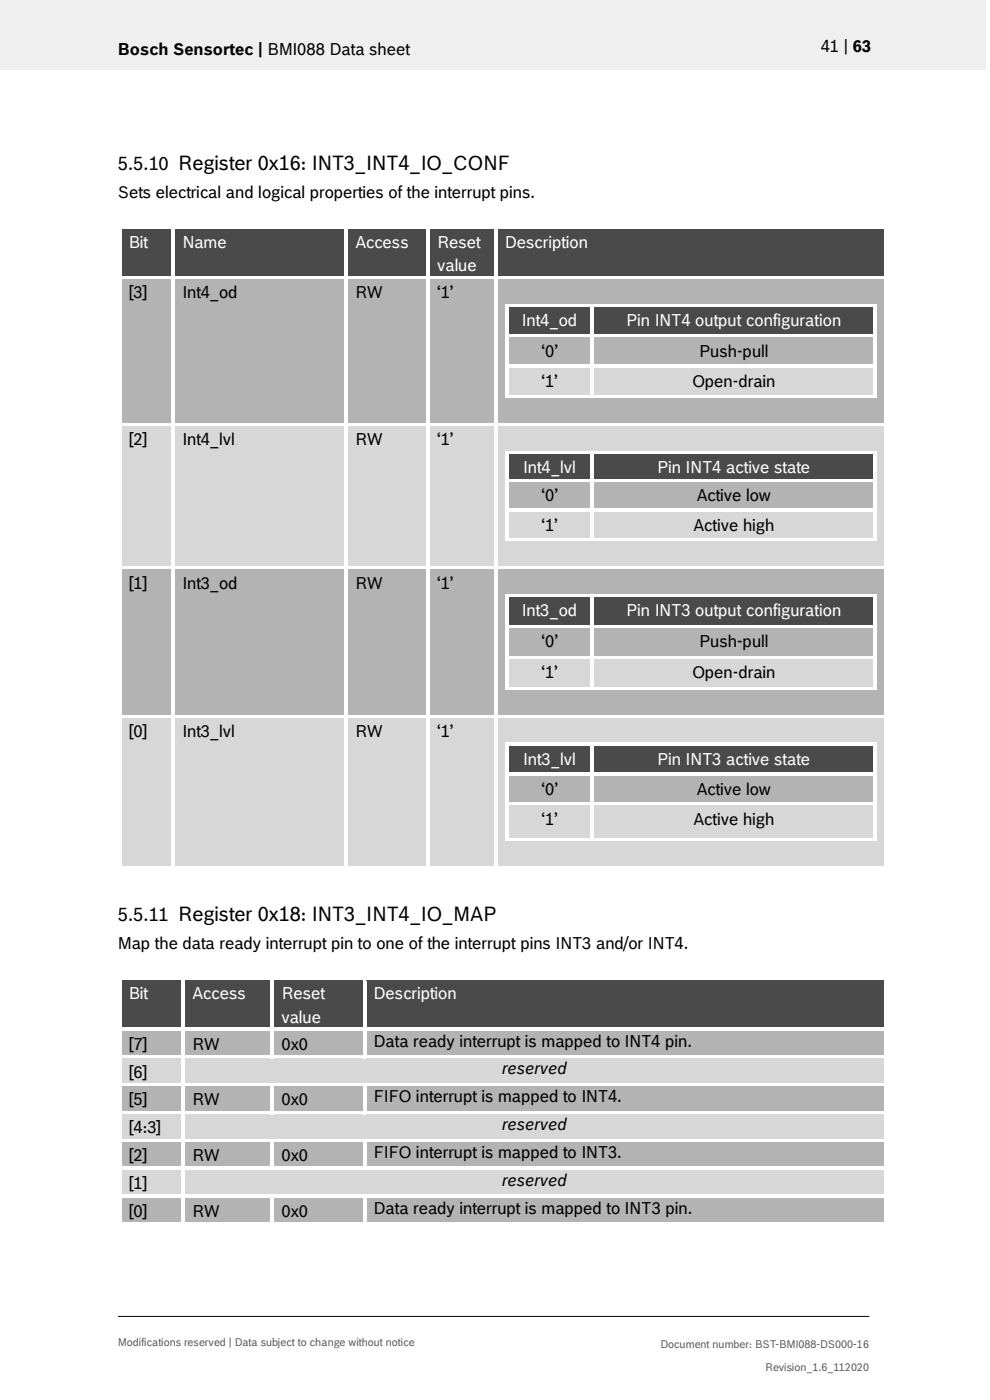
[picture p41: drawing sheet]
<svg xmlns="http://www.w3.org/2000/svg" width="210mm" height="297mm" viewBox="0 0 210 297" stroke-linecap="round" stroke-linejoin="round" font-family="sans-serif">
<defs><g id="words">
<g font-size="3.9">
<text x="25" y="36">5.5.10 Register 0x16: INT3_INT4_IO_CONF</text>
<text x="25" y="195.4">5.5.11 Register 0x18: INT3_INT4_IO_MAP</text>
</g>
<g font-size="3.5">
<text x="25" y="11.6">Bosch Sensortec | BMI088 Data sheet</text>
<text x="174.1" y="11">41 | 63</text>
<text x="25" y="42">Sets electrical and logical properties of the interrupt pins.</text>
<text x="27.3" y="63.3">[3]</text>
<text x="38.7" y="63.3">Int4_od</text>
<text x="75.3" y="63.3">RW</text>
<text x="92.7" y="63.3">‘</text>
<text x="93.5" y="63.3">1’</text>
<text x="114.9" y="75.7">‘0’</text>
<text x="148.3" y="75.7">Push-pull</text>
<text x="114.9" y="82.1">‘1’</text>
<text x="146.8" y="82.1">Open-drain</text>
<text x="27.3" y="94.5">[2]</text>
<text x="38.7" y="94.5">Int4_lvl</text>
<text x="75.3" y="94.5">RW</text>
<text x="92.7" y="94.5">‘1’</text>
<text x="114.9" y="106.4">‘0’</text>
<text x="147.7" y="106.4">Active low</text>
<text x="114.9" y="112.6">‘1’</text>
<text x="147" y="112.6">Active high</text>
<text x="27.3" y="124.9">[1]</text>
<text x="38.7" y="124.9">Int3_od</text>
<text x="75.3" y="124.9">RW</text>
<text x="92.7" y="124.9">‘1’</text>
<text x="114.9" y="137.3">‘0’</text>
<text x="148.3" y="137.3">Push-pull</text>
<text x="114.9" y="143.9">‘1’</text>
<text x="146.8" y="143.9">Open-drain</text>
<text x="27.3" y="156.4">[0]</text>
<text x="38.7" y="156.4">Int3_lvl</text>
<text x="75.3" y="156.4">RW</text>
<text x="92.7" y="156.4">‘1’</text>
<text x="114.9" y="168.7">‘0’</text>
<text x="147.7" y="168.7">Active low</text>
<text x="114.9" y="174.9">‘1’</text>
<text x="147" y="174.9">Active high</text>
<text x="25" y="201.4">Map the data ready interrupt pin to one of the interrupt pins INT3 and/or INT4.</text>
<text x="27.3" y="222.7">[7]</text>
<text x="40.8" y="222.7">RW</text>
<text x="59.7" y="222.7">0x0</text>
<text x="79.3" y="222.1">Data ready interrupt is mapped to INT4 pin.</text>
<text x="106.5" y="227.9">reserved</text>
<text x="27.3" y="228.6">[6]</text>
<text x="79.3" y="233.9">FIFO interrupt is mapped to INT4.</text>
<text x="27.3" y="234.5">[5]</text>
<text x="40.8" y="234.5">RW</text>
<text x="59.7" y="234.5">0x0</text>
<text x="106.5" y="239.8">reserved</text>
<text x="27.3" y="240.4">[4:3]</text>
<text x="79.3" y="245.7">FIFO interrupt is mapped to INT3.</text>
<text x="27.3" y="246.4">[2]</text>
<text x="40.8" y="246.4">RW</text>
<text x="59.7" y="246.4">0x0</text>
<text x="106.5" y="251.6">reserved</text>
<text x="27.3" y="252.3">[1]</text>
<text x="79.3" y="257.5">Data ready interrupt is mapped to INT3 pin.</text>
<text x="27.3" y="258.2">[0]</text>
<text x="40.8" y="258.2">RW</text>
<text x="59.7" y="258.2">0x0</text>
</g>
<g font-size="3.5" fill="#fff">
<text x="27.3" y="52.6">Bit</text>
<text x="38.7" y="52.6">Name</text>
<text x="75.3" y="52.6">Access</text>
<text x="92.7" y="52.6">Reset</text>
<text x="107.1" y="52.6">Description</text>
<text x="92.7" y="57.6">value</text>
<text x="110.7" y="69.2">Int4_od</text>
<text x="132.8" y="69.2">Pin INT4 output configuration</text>
<text x="111" y="100.4">Int4_lvl</text>
<text x="139.4" y="100.4">Pin INT4 active state</text>
<text x="110.7" y="130.7">Int3_od</text>
<text x="132.8" y="130.7">Pin INT3 output configuration</text>
<text x="111" y="162.3">Int3_lvl</text>
<text x="139.4" y="162.3">Pin INT3 active state</text>
<text x="27.3" y="212">Bit</text>
<text x="40.8" y="212">Access</text>
<text x="59.7" y="212">Reset</text>
<text x="79.3" y="212">Description</text>
<text x="59.7" y="217">value</text>
</g>
<g font-size="2.3" fill="#535f6b">
<text x="25" y="285.6">Modifications reserved | Data subject to change without notice</text>
<text x="140.1" y="286">Document number: BST-BMI088-DS000-16</text>
<text x="162.3" y="290.9">Revision_1.6_112020</text>
</g>
</g></defs>
<path d="M-.1 0h209.2v14.8h-209.2z" fill-rule="evenodd" fill="#efeff0"/>
<path d="M25 279.3h159.4" fill="none" stroke="#000" stroke-width=".21"/>
<g fill="#424c58">
<path d="M25.8 48.7h10.6v9.9h-10.6z" fill-rule="evenodd"/>
<path d="M27.3 48.7h7.6v4.9h-7.6z" fill-rule="evenodd"/>
<path d="M37.2 48.7h35.8v9.9h-35.8z" fill-rule="evenodd"/>
<path d="M38.7 48.7h32.8v4.9h-32.8z" fill-rule="evenodd"/>
<path d="M73.8 48.7h16.6v9.9h-16.6z" fill-rule="evenodd"/>
<path d="M75.3 48.7h13.6v4.9h-13.6z" fill-rule="evenodd"/>
<path d="M91.2 48.7h13.6v9.9h-13.6z" fill-rule="evenodd"/>
<path d="M92.7 48.7h10.6v4.9h-10.6z" fill-rule="evenodd"/>
<path d="M92.7 53.6h10.6v5h-10.6z" fill-rule="evenodd"/>
<path d="M105.6 48.7h81.9v9.9h-81.9z" fill-rule="evenodd"/>
<path d="M107.1 48.7h78.9v4.9h-78.9z" fill-rule="evenodd"/>
</g>
<g fill="#fff">
<path d="M25.1 47.9h.7v.8h-.7z" fill-rule="evenodd"/>
<path d="M25.1 47.9h.7v.7h-.7z" fill-rule="evenodd"/>
<path d="M25.8 47.9h10.6v.7h-10.6z" fill-rule="evenodd"/>
</g>
<path d="M25.8 48.7h10.6" fill="none" stroke="#424c58" stroke-width=".21"/>
<g fill="#fff">
<path d="M36.4 48.6l.8 .1z" fill-rule="evenodd"/>
<path d="M36.4 47.9h.8v.7h-.8z" fill-rule="evenodd"/>
<path d="M37.2 47.9h35.8v.7h-35.8z" fill-rule="evenodd"/>
</g>
<path d="M37.2 48.7h35.8" fill="none" stroke="#424c58" stroke-width=".21"/>
<g fill="#fff">
<path d="M73 48.6l.8 .1z" fill-rule="evenodd"/>
<path d="M73 47.9h.8v.7h-.8z" fill-rule="evenodd"/>
<path d="M73.8 47.9h16.6v.7h-16.6z" fill-rule="evenodd"/>
</g>
<path d="M73.8 48.7h16.6" fill="none" stroke="#424c58" stroke-width=".21"/>
<g fill="#fff">
<path d="M90.4 48.6l.8 .1z" fill-rule="evenodd"/>
<path d="M90.4 47.9h.8v.7h-.8z" fill-rule="evenodd"/>
<path d="M91.2 47.9h13.6v.7h-13.6z" fill-rule="evenodd"/>
</g>
<path d="M91.2 48.7h13.6" fill="none" stroke="#424c58" stroke-width=".21"/>
<g fill="#fff">
<path d="M104.8 48.6l.8 .1z" fill-rule="evenodd"/>
<path d="M104.8 47.9h.8v.7h-.8z" fill-rule="evenodd"/>
<path d="M105.6 47.9h81.9v.7h-81.9z" fill-rule="evenodd"/>
</g>
<path d="M105.6 48.7h81.9" fill="none" stroke="#424c58" stroke-width=".21"/>
<g fill="#fff">
<path d="M187.5 47.9h.8v.8h-.8z" fill-rule="evenodd"/>
<path d="M187.5 47.9h.8v.7h-.8z" fill-rule="evenodd"/>
<path d="M25.1 48.7h.7v9.9h-.7z" fill-rule="evenodd"/>
<path d="M36.4 48.7h.8v9.9h-.8z" fill-rule="evenodd"/>
<path d="M73 48.7h.8v9.9h-.8z" fill-rule="evenodd"/>
<path d="M90.4 48.7h.8v9.9h-.8z" fill-rule="evenodd"/>
<path d="M104.8 48.7h.8v9.9h-.8z" fill-rule="evenodd"/>
<path d="M187.5 48.7h.8v9.9h-.8z" fill-rule="evenodd"/>
</g>
<g fill="#b2b3b5">
<path d="M25.8 59.4h10.6v30.4h-10.6z" fill-rule="evenodd"/>
<path d="M27.3 59.4h7.6v4.9h-7.6z" fill-rule="evenodd"/>
<path d="M37.2 59.4h35.8v30.4h-35.8z" fill-rule="evenodd"/>
<path d="M38.7 59.4h32.8v4.9h-32.8z" fill-rule="evenodd"/>
<path d="M73.8 59.4h16.6v30.4h-16.6z" fill-rule="evenodd"/>
<path d="M75.3 59.4h13.6v4.9h-13.6z" fill-rule="evenodd"/>
<path d="M91.2 59.4h13.6v30.4h-13.6z" fill-rule="evenodd"/>
<path d="M92.7 59.4h10.6v4.9h-10.6z" fill-rule="evenodd"/>
<path d="M105.6 59.4h81.9v30.4h-81.9z" fill-rule="evenodd"/>
<path d="M107.1 59.4h78.9v5h-78.9z" fill-rule="evenodd"/>
</g>
<path d="M107.1 64.4v6.5" fill="none" stroke="#b2b3b5" stroke-width=".21"/>
<g fill="#424c58">
<path d="M107.9 65.2h17.4v5.7h-17.4z" fill-rule="evenodd"/>
<path d="M109.4 65.2h14.4v5h-14.4z" fill-rule="evenodd"/>
<path d="M126.1 65.2h59.2v5.7h-59.2z" fill-rule="evenodd"/>
<path d="M127.6 65.2h56.2v5h-56.2z" fill-rule="evenodd"/>
</g>
<g fill="#fff">
<path d="M107.2 64.4h.7v.8h-.7z" fill-rule="evenodd"/>
<path d="M107.2 64.4h.7v.8h-.7z" fill-rule="evenodd"/>
<path d="M107.9 64.4h17.4v.8h-17.4z" fill-rule="evenodd"/>
</g>
<path d="M107.9 65.2h17.4" fill="none" stroke="#424c58" stroke-width=".21"/>
<g fill="#fff">
<path d="M125.3 65.2h.8z" fill-rule="evenodd"/>
<path d="M125.3 64.4h.8v.8h-.8z" fill-rule="evenodd"/>
<path d="M126.1 64.4h59.2v.8h-59.2z" fill-rule="evenodd"/>
</g>
<path d="M126.1 65.2h59.2" fill="none" stroke="#424c58" stroke-width=".21"/>
<g fill="#fff">
<path d="M185.3 64.4h.8v.8h-.8z" fill-rule="evenodd"/>
<path d="M185.3 64.4h.8v.8h-.8z" fill-rule="evenodd"/>
<path d="M107.2 65.2h.7v5.7h-.7z" fill-rule="evenodd"/>
<path d="M125.3 65.2h.8v5.7h-.8z" fill-rule="evenodd"/>
<path d="M185.3 65.2h.8v5.7h-.8z" fill-rule="evenodd"/>
</g>
<path d="M107.1 70.9v6.5" fill="none" stroke="#b2b3b5" stroke-width=".21"/>
<g fill="#b2b3b5">
<path d="M107.9 71.7h17.4v5.7h-17.4z" fill-rule="evenodd"/>
<path d="M109.4 71.7h14.4v4.9h-14.4z" fill-rule="evenodd"/>
<path d="M126.1 71.7h59.2v5.7h-59.2z" fill-rule="evenodd"/>
<path d="M127.6 71.7h56.2v4.9h-56.2z" fill-rule="evenodd"/>
</g>
<g fill="#fff">
<path d="M107.2 70.9h.7v.8h-.7z" fill-rule="evenodd"/>
<path d="M107.9 70.9h17.4v.8h-17.4z" fill-rule="evenodd"/>
</g>
<path d="M107.9 71.7h17.4" fill="none" stroke="#b2b3b5" stroke-width=".21"/>
<g fill="#fff">
<path d="M125.3 70.9h.8v.8h-.8z" fill-rule="evenodd"/>
<path d="M126.1 70.9h59.2v.8h-59.2z" fill-rule="evenodd"/>
</g>
<path d="M126.1 71.7h59.2" fill="none" stroke="#b2b3b5" stroke-width=".21"/>
<g fill="#fff">
<path d="M185.3 70.9h.8v.8h-.8z" fill-rule="evenodd"/>
<path d="M107.2 71.7h.7v5.7h-.7z" fill-rule="evenodd"/>
<path d="M125.3 71.7h.8v5.7h-.8z" fill-rule="evenodd"/>
<path d="M185.3 71.7h.8v5.7h-.8z" fill-rule="evenodd"/>
</g>
<path d="M107.1 77.4v7.2" fill="none" stroke="#b2b3b5" stroke-width=".21"/>
<g fill="#d7d7da">
<path d="M107.9 78.2h17.4v5.6h-17.4z" fill-rule="evenodd"/>
<path d="M109.4 78.2h14.4v4.9h-14.4z" fill-rule="evenodd"/>
<path d="M126.1 78.2h59.2v5.6h-59.2z" fill-rule="evenodd"/>
<path d="M127.6 78.2h56.2v4.9h-56.2z" fill-rule="evenodd"/>
</g>
<g fill="#fff">
<path d="M107.2 77.4h.7v.8h-.7z" fill-rule="evenodd"/>
<path d="M107.9 77.4h17.4v.7h-17.4z" fill-rule="evenodd"/>
</g>
<path d="M107.9 78.1h17.4" fill="none" stroke="#d7d7da" stroke-width=".21"/>
<g fill="#fff">
<path d="M125.3 77.4h.8v.8h-.8z" fill-rule="evenodd"/>
<path d="M126.1 77.4h59.2v.7h-59.2z" fill-rule="evenodd"/>
</g>
<path d="M126.1 78.1h59.2" fill="none" stroke="#d7d7da" stroke-width=".21"/>
<g fill="#fff">
<path d="M185.3 77.4h.8v.8h-.8z" fill-rule="evenodd"/>
<path d="M107.2 78.2h.7v5.7h-.7z" fill-rule="evenodd"/>
<path d="M107.2 83.9h.7v.7h-.7z" fill-rule="evenodd"/>
<path d="M107.2 83.9h.7v.7h-.7z" fill-rule="evenodd"/>
<path d="M107.9 83.9h17.4v.7h-17.4z" fill-rule="evenodd"/>
<path d="M125.3 78.2h.8v5.7h-.8z" fill-rule="evenodd"/>
<path d="M125.3 83.9h.8v.7h-.8z" fill-rule="evenodd"/>
<path d="M126.1 83.9h59.2v.7h-59.2z" fill-rule="evenodd"/>
<path d="M185.3 78.2h.8v5.7h-.8z" fill-rule="evenodd"/>
<path d="M185.3 83.9h.8v.7h-.8z" fill-rule="evenodd"/>
<path d="M185.3 83.9h.8v.7h-.8z" fill-rule="evenodd"/>
</g>
<path d="M107.1 84.6h78.9v5.2h-78.9z" fill-rule="evenodd" fill="#b2b3b5"/>
<g fill="#fff">
<path d="M25.1 58.6h.7v.8h-.7z" fill-rule="evenodd"/>
<path d="M25.8 58.6h10.6v.7h-10.6z" fill-rule="evenodd"/>
</g>
<path d="M25.8 59.3h10.6" fill="none" stroke="#b2b3b5" stroke-width=".21"/>
<g fill="#fff">
<path d="M36.4 58.6h.8v.8h-.8z" fill-rule="evenodd"/>
<path d="M37.2 58.6h35.8v.7h-35.8z" fill-rule="evenodd"/>
</g>
<path d="M37.2 59.3h35.8" fill="none" stroke="#b2b3b5" stroke-width=".21"/>
<g fill="#fff">
<path d="M73 58.6h.8v.8h-.8z" fill-rule="evenodd"/>
<path d="M73.8 58.6h16.6v.7h-16.6z" fill-rule="evenodd"/>
</g>
<path d="M73.8 59.3h16.6" fill="none" stroke="#b2b3b5" stroke-width=".21"/>
<g fill="#fff">
<path d="M90.4 58.6h.8v.8h-.8z" fill-rule="evenodd"/>
<path d="M91.2 58.6h13.6v.7h-13.6z" fill-rule="evenodd"/>
</g>
<path d="M91.2 59.3h13.6" fill="none" stroke="#b2b3b5" stroke-width=".21"/>
<g fill="#fff">
<path d="M104.8 58.6h.8v.8h-.8z" fill-rule="evenodd"/>
<path d="M105.6 58.6h81.9v.7h-81.9z" fill-rule="evenodd"/>
</g>
<path d="M105.6 59.3h81.9" fill="none" stroke="#b2b3b5" stroke-width=".21"/>
<g fill="#fff">
<path d="M187.5 58.6h.8v.8h-.8z" fill-rule="evenodd"/>
<path d="M25.1 59.4h.7v30.4h-.7z" fill-rule="evenodd"/>
<path d="M36.4 59.4h.8v30.4h-.8z" fill-rule="evenodd"/>
<path d="M73 59.4h.8v30.4h-.8z" fill-rule="evenodd"/>
<path d="M90.4 59.4h.8v30.4h-.8z" fill-rule="evenodd"/>
<path d="M104.8 59.4h.8v30.4h-.8z" fill-rule="evenodd"/>
<path d="M187.5 59.4h.8v30.4h-.8z" fill-rule="evenodd"/>
</g>
<g fill="#d7d7da">
<path d="M25.8 90.6h10.6v29.5h-10.6z" fill-rule="evenodd"/>
<path d="M27.3 90.6h7.6v4.9h-7.6z" fill-rule="evenodd"/>
<path d="M37.2 90.6h35.8v29.5h-35.8z" fill-rule="evenodd"/>
<path d="M38.7 90.6h32.8v4.9h-32.8z" fill-rule="evenodd"/>
<path d="M73.8 90.6h16.6v29.5h-16.6z" fill-rule="evenodd"/>
<path d="M75.3 90.6h13.6v4.9h-13.6z" fill-rule="evenodd"/>
<path d="M91.2 90.6h13.6v29.5h-13.6z" fill-rule="evenodd"/>
<path d="M92.7 90.6h10.6v4.9h-10.6z" fill-rule="evenodd"/>
<path d="M105.6 90.6h81.9v29.5h-81.9z" fill-rule="evenodd"/>
<path d="M107.1 90.6h78.9v5.1h-78.9z" fill-rule="evenodd"/>
</g>
<path d="M107.1 95.7v5.9" fill="none" stroke="#d7d7da" stroke-width=".21"/>
<g fill="#424c58">
<path d="M107.9 96.4h17.4v5.2h-17.4z" fill-rule="evenodd"/>
<path d="M109.4 96.4h14.4v5h-14.4z" fill-rule="evenodd"/>
<path d="M126.1 96.4h59.2v5.2h-59.2z" fill-rule="evenodd"/>
<path d="M127.6 96.4h56.2v5h-56.2z" fill-rule="evenodd"/>
</g>
<g fill="#fff">
<path d="M107.2 95.7h.7v.8h-.7z" fill-rule="evenodd"/>
<path d="M107.2 95.7h.7v.7h-.7z" fill-rule="evenodd"/>
<path d="M107.9 95.7h17.4v.7h-17.4z" fill-rule="evenodd"/>
</g>
<path d="M107.9 96.5h17.4" fill="none" stroke="#424c58" stroke-width=".21"/>
<g fill="#fff">
<path d="M125.3 96.4l.8 .1z" fill-rule="evenodd"/>
<path d="M125.3 95.7h.8v.7h-.8z" fill-rule="evenodd"/>
<path d="M126.1 95.7h59.2v.7h-59.2z" fill-rule="evenodd"/>
</g>
<path d="M126.1 96.5h59.2" fill="none" stroke="#424c58" stroke-width=".21"/>
<g fill="#fff">
<path d="M185.3 95.7h.8v.8h-.8z" fill-rule="evenodd"/>
<path d="M185.3 95.7h.8v.7h-.8z" fill-rule="evenodd"/>
<path d="M107.2 96.5h.7v5.1h-.7z" fill-rule="evenodd"/>
<path d="M125.3 96.5h.8v5.1h-.8z" fill-rule="evenodd"/>
<path d="M185.3 96.5h.8v5.1h-.8z" fill-rule="evenodd"/>
</g>
<path d="M107.1 101.6v6.3" fill="none" stroke="#d7d7da" stroke-width=".21"/>
<g fill="#b2b3b5">
<path d="M107.9 102.4h17.4v5.5h-17.4z" fill-rule="evenodd"/>
<path d="M109.4 102.4h14.4v4.9h-14.4z" fill-rule="evenodd"/>
<path d="M126.1 102.4h59.2v5.5h-59.2z" fill-rule="evenodd"/>
<path d="M127.6 102.4h56.2v4.9h-56.2z" fill-rule="evenodd"/>
</g>
<g fill="#fff">
<path d="M107.2 101.6h.7v.8h-.7z" fill-rule="evenodd"/>
<path d="M107.9 101.6h17.4v.7h-17.4z" fill-rule="evenodd"/>
</g>
<path d="M107.9 102.4h17.4" fill="none" stroke="#b2b3b5" stroke-width=".21"/>
<g fill="#fff">
<path d="M125.3 101.6h.8v.8h-.8z" fill-rule="evenodd"/>
<path d="M126.1 101.6h59.2v.7h-59.2z" fill-rule="evenodd"/>
</g>
<path d="M126.1 102.4h59.2" fill="none" stroke="#b2b3b5" stroke-width=".21"/>
<g fill="#fff">
<path d="M185.3 101.6h.8v.8h-.8z" fill-rule="evenodd"/>
<path d="M107.2 102.4h.7v5.5h-.7z" fill-rule="evenodd"/>
<path d="M125.3 102.4h.8v5.5h-.8z" fill-rule="evenodd"/>
<path d="M185.3 102.4h.8v5.5h-.8z" fill-rule="evenodd"/>
</g>
<path d="M107.1 107.9v7.1" fill="none" stroke="#d7d7da" stroke-width=".21"/>
<g fill="#d7d7da">
<path d="M107.9 108.7h17.4v5.5h-17.4z" fill-rule="evenodd"/>
<path d="M109.4 108.7h14.4v4.9h-14.4z" fill-rule="evenodd"/>
<path d="M126.1 108.7h59.2v5.5h-59.2z" fill-rule="evenodd"/>
<path d="M127.6 108.7h56.2v4.9h-56.2z" fill-rule="evenodd"/>
</g>
<g fill="#fff">
<path d="M107.2 107.9h.7v.8h-.7z" fill-rule="evenodd"/>
<path d="M107.9 107.9h17.4v.7h-17.4z" fill-rule="evenodd"/>
</g>
<path d="M107.9 108.7h17.4" fill="none" stroke="#d7d7da" stroke-width=".21"/>
<g fill="#fff">
<path d="M125.3 107.9h.8v.8h-.8z" fill-rule="evenodd"/>
<path d="M126.1 107.9h59.2v.7h-59.2z" fill-rule="evenodd"/>
</g>
<path d="M126.1 108.7h59.2" fill="none" stroke="#d7d7da" stroke-width=".21"/>
<g fill="#fff">
<path d="M185.3 107.9h.8v.8h-.8z" fill-rule="evenodd"/>
<path d="M107.2 108.7h.7v5.5h-.7z" fill-rule="evenodd"/>
<path d="M107.2 114.2h.7v.8h-.7z" fill-rule="evenodd"/>
<path d="M107.2 114.2h.7v.8h-.7z" fill-rule="evenodd"/>
<path d="M107.9 114.2h17.4v.8h-17.4z" fill-rule="evenodd"/>
<path d="M125.3 108.7h.8v5.5h-.8z" fill-rule="evenodd"/>
<path d="M125.3 114.2h.8v.8h-.8z" fill-rule="evenodd"/>
<path d="M126.1 114.2h59.2v.8h-59.2z" fill-rule="evenodd"/>
<path d="M185.3 108.7h.8v5.5h-.8z" fill-rule="evenodd"/>
<path d="M185.3 114.2h.8v.8h-.8z" fill-rule="evenodd"/>
<path d="M185.3 114.2h.8v.8h-.8z" fill-rule="evenodd"/>
</g>
<path d="M107.1 115h78.9v5.1h-78.9z" fill-rule="evenodd" fill="#d7d7da"/>
<g fill="#fff">
<path d="M25.1 89.8h.7v.8h-.7z" fill-rule="evenodd"/>
<path d="M25.8 89.8h10.6v.7h-10.6z" fill-rule="evenodd"/>
</g>
<path d="M25.8 90.5h10.6" fill="none" stroke="#d7d7da" stroke-width=".21"/>
<g fill="#fff">
<path d="M36.4 89.8h.8v.8h-.8z" fill-rule="evenodd"/>
<path d="M37.2 89.8h35.8v.7h-35.8z" fill-rule="evenodd"/>
</g>
<path d="M37.2 90.5h35.8" fill="none" stroke="#d7d7da" stroke-width=".21"/>
<g fill="#fff">
<path d="M73 89.8h.8v.8h-.8z" fill-rule="evenodd"/>
<path d="M73.8 89.8h16.6v.7h-16.6z" fill-rule="evenodd"/>
</g>
<path d="M73.8 90.5h16.6" fill="none" stroke="#d7d7da" stroke-width=".21"/>
<g fill="#fff">
<path d="M90.4 89.8h.8v.8h-.8z" fill-rule="evenodd"/>
<path d="M91.2 89.8h13.6v.7h-13.6z" fill-rule="evenodd"/>
</g>
<path d="M91.2 90.5h13.6" fill="none" stroke="#d7d7da" stroke-width=".21"/>
<g fill="#fff">
<path d="M104.8 89.8h.8v.8h-.8z" fill-rule="evenodd"/>
<path d="M105.6 89.8h81.9v.7h-81.9z" fill-rule="evenodd"/>
</g>
<path d="M105.6 90.5h81.9" fill="none" stroke="#d7d7da" stroke-width=".21"/>
<g fill="#fff">
<path d="M187.5 89.8h.8v.8h-.8z" fill-rule="evenodd"/>
<path d="M25.1 90.6h.7v29.5h-.7z" fill-rule="evenodd"/>
<path d="M36.4 90.6h.8v29.5h-.8z" fill-rule="evenodd"/>
<path d="M73 90.6h.8v29.5h-.8z" fill-rule="evenodd"/>
<path d="M90.4 90.6h.8v29.5h-.8z" fill-rule="evenodd"/>
<path d="M104.8 90.6h.8v29.5h-.8z" fill-rule="evenodd"/>
<path d="M187.5 90.6h.8v29.5h-.8z" fill-rule="evenodd"/>
</g>
<g fill="#b2b3b5">
<path d="M25.8 120.9h10.6v30.8h-10.6z" fill-rule="evenodd"/>
<path d="M27.3 120.9h7.6v4.9h-7.6z" fill-rule="evenodd"/>
<path d="M37.2 120.9h35.8v30.8h-35.8z" fill-rule="evenodd"/>
<path d="M38.7 120.9h32.8v4.9h-32.8z" fill-rule="evenodd"/>
<path d="M73.8 120.9h16.6v30.8h-16.6z" fill-rule="evenodd"/>
<path d="M75.3 120.9h13.6v4.9h-13.6z" fill-rule="evenodd"/>
<path d="M91.2 120.9h13.6v30.8h-13.6z" fill-rule="evenodd"/>
<path d="M92.7 120.9h10.6v4.9h-10.6z" fill-rule="evenodd"/>
<path d="M105.6 120.9h81.9v30.8h-81.9z" fill-rule="evenodd"/>
<path d="M107.1 120.9h78.9v5.1h-78.9z" fill-rule="evenodd"/>
</g>
<path d="M107.1 126v6.6" fill="none" stroke="#b2b3b5" stroke-width=".21"/>
<g fill="#424c58">
<path d="M107.9 126.8h17.4v5.8h-17.4z" fill-rule="evenodd"/>
<path d="M109.4 126.8h14.4v4.9h-14.4z" fill-rule="evenodd"/>
<path d="M126.1 126.8h59.2v5.8h-59.2z" fill-rule="evenodd"/>
<path d="M127.6 126.8h56.2v4.9h-56.2z" fill-rule="evenodd"/>
</g>
<g fill="#fff">
<path d="M107.2 126h.7v.8h-.7z" fill-rule="evenodd"/>
<path d="M107.2 126h.7v.8h-.7z" fill-rule="evenodd"/>
<path d="M107.9 126h17.4v.8h-17.4z" fill-rule="evenodd"/>
</g>
<path d="M107.9 126.8h17.4" fill="none" stroke="#424c58" stroke-width=".21"/>
<g fill="#fff">
<path d="M125.3 126.8h.8z" fill-rule="evenodd"/>
<path d="M125.3 126h.8v.8h-.8z" fill-rule="evenodd"/>
<path d="M126.1 126h59.2v.8h-59.2z" fill-rule="evenodd"/>
</g>
<path d="M126.1 126.8h59.2" fill="none" stroke="#424c58" stroke-width=".21"/>
<g fill="#fff">
<path d="M185.3 126h.8v.8h-.8z" fill-rule="evenodd"/>
<path d="M185.3 126h.8v.8h-.8z" fill-rule="evenodd"/>
<path d="M107.2 126.8h.7v5.8h-.7z" fill-rule="evenodd"/>
<path d="M125.3 126.8h.8v5.8h-.8z" fill-rule="evenodd"/>
<path d="M185.3 126.8h.8v5.8h-.8z" fill-rule="evenodd"/>
</g>
<path d="M107.1 132.6v6.6" fill="none" stroke="#b2b3b5" stroke-width=".21"/>
<g fill="#b2b3b5">
<path d="M107.9 133.4h17.4v5.8h-17.4z" fill-rule="evenodd"/>
<path d="M109.4 133.4h14.4v4.9h-14.4z" fill-rule="evenodd"/>
<path d="M126.1 133.4h59.2v5.8h-59.2z" fill-rule="evenodd"/>
<path d="M127.6 133.4h56.2v4.9h-56.2z" fill-rule="evenodd"/>
</g>
<g fill="#fff">
<path d="M107.2 132.6h.7v.8h-.7z" fill-rule="evenodd"/>
<path d="M107.9 132.6h17.4v.8h-17.4z" fill-rule="evenodd"/>
</g>
<path d="M107.9 133.4h17.4" fill="none" stroke="#b2b3b5" stroke-width=".21"/>
<g fill="#fff">
<path d="M125.3 132.6h.8v.8h-.8z" fill-rule="evenodd"/>
<path d="M126.1 132.6h59.2v.8h-59.2z" fill-rule="evenodd"/>
</g>
<path d="M126.1 133.4h59.2" fill="none" stroke="#b2b3b5" stroke-width=".21"/>
<g fill="#fff">
<path d="M185.3 132.6h.8v.8h-.8z" fill-rule="evenodd"/>
<path d="M107.2 133.4h.7v5.8h-.7z" fill-rule="evenodd"/>
<path d="M125.3 133.4h.8v5.8h-.8z" fill-rule="evenodd"/>
<path d="M185.3 133.4h.8v5.8h-.8z" fill-rule="evenodd"/>
</g>
<path d="M107.1 139.2v7.3" fill="none" stroke="#b2b3b5" stroke-width=".21"/>
<g fill="#d7d7da">
<path d="M107.9 140h17.4v5.7h-17.4z" fill-rule="evenodd"/>
<path d="M109.4 140h14.4v4.9h-14.4z" fill-rule="evenodd"/>
<path d="M126.1 140h59.2v5.7h-59.2z" fill-rule="evenodd"/>
<path d="M127.6 140h56.2v4.9h-56.2z" fill-rule="evenodd"/>
</g>
<g fill="#fff">
<path d="M107.2 139.2h.7v.8h-.7z" fill-rule="evenodd"/>
<path d="M107.9 139.2h17.4v.7h-17.4z" fill-rule="evenodd"/>
</g>
<path d="M107.9 140h17.4" fill="none" stroke="#d7d7da" stroke-width=".21"/>
<g fill="#fff">
<path d="M125.3 139.2h.8v.8h-.8z" fill-rule="evenodd"/>
<path d="M126.1 139.2h59.2v.7h-59.2z" fill-rule="evenodd"/>
</g>
<path d="M126.1 140h59.2" fill="none" stroke="#d7d7da" stroke-width=".21"/>
<g fill="#fff">
<path d="M185.3 139.2h.8v.8h-.8z" fill-rule="evenodd"/>
<path d="M107.2 140h.7v5.8h-.7z" fill-rule="evenodd"/>
<path d="M107.2 145.8h.7v.7h-.7z" fill-rule="evenodd"/>
<path d="M107.2 145.8h.7v.7h-.7z" fill-rule="evenodd"/>
<path d="M107.9 145.8h17.4v.7h-17.4z" fill-rule="evenodd"/>
<path d="M125.3 140h.8v5.8h-.8z" fill-rule="evenodd"/>
<path d="M125.3 145.8h.8v.7h-.8z" fill-rule="evenodd"/>
<path d="M126.1 145.8h59.2v.7h-59.2z" fill-rule="evenodd"/>
<path d="M185.3 140h.8v5.8h-.8z" fill-rule="evenodd"/>
<path d="M185.3 145.8h.8v.7h-.8z" fill-rule="evenodd"/>
<path d="M185.3 145.8h.8v.7h-.8z" fill-rule="evenodd"/>
</g>
<path d="M107.1 146.5h78.9v5.2h-78.9z" fill-rule="evenodd" fill="#b2b3b5"/>
<g fill="#fff">
<path d="M25.1 120.1h.7v.8h-.7z" fill-rule="evenodd"/>
<path d="M25.8 120.1h10.6v.7h-10.6z" fill-rule="evenodd"/>
</g>
<path d="M25.8 120.9h10.6" fill="none" stroke="#b2b3b5" stroke-width=".21"/>
<g fill="#fff">
<path d="M36.4 120.1h.8v.8h-.8z" fill-rule="evenodd"/>
<path d="M37.2 120.1h35.8v.7h-35.8z" fill-rule="evenodd"/>
</g>
<path d="M37.2 120.9h35.8" fill="none" stroke="#b2b3b5" stroke-width=".21"/>
<g fill="#fff">
<path d="M73 120.1h.8v.8h-.8z" fill-rule="evenodd"/>
<path d="M73.8 120.1h16.6v.7h-16.6z" fill-rule="evenodd"/>
</g>
<path d="M73.8 120.9h16.6" fill="none" stroke="#b2b3b5" stroke-width=".21"/>
<g fill="#fff">
<path d="M90.4 120.1h.8v.8h-.8z" fill-rule="evenodd"/>
<path d="M91.2 120.1h13.6v.7h-13.6z" fill-rule="evenodd"/>
</g>
<path d="M91.2 120.9h13.6" fill="none" stroke="#b2b3b5" stroke-width=".21"/>
<g fill="#fff">
<path d="M104.8 120.1h.8v.8h-.8z" fill-rule="evenodd"/>
<path d="M105.6 120.1h81.9v.7h-81.9z" fill-rule="evenodd"/>
</g>
<path d="M105.6 120.9h81.9" fill="none" stroke="#b2b3b5" stroke-width=".21"/>
<g fill="#fff">
<path d="M187.5 120.1h.8v.8h-.8z" fill-rule="evenodd"/>
<path d="M25.1 120.9h.7v30.8h-.7z" fill-rule="evenodd"/>
<path d="M36.4 120.9h.8v30.8h-.8z" fill-rule="evenodd"/>
<path d="M73 120.9h.8v30.8h-.8z" fill-rule="evenodd"/>
<path d="M90.4 120.9h.8v30.8h-.8z" fill-rule="evenodd"/>
<path d="M104.8 120.9h.8v30.8h-.8z" fill-rule="evenodd"/>
<path d="M187.5 120.9h.8v30.8h-.8z" fill-rule="evenodd"/>
</g>
<g fill="#d7d7da">
<path d="M25.8 152.4h10.6v31.2h-10.6z" fill-rule="evenodd"/>
<path d="M27.3 152.4h7.6v5h-7.6z" fill-rule="evenodd"/>
<path d="M37.2 152.4h35.8v31.2h-35.8z" fill-rule="evenodd"/>
<path d="M38.7 152.4h32.8v5h-32.8z" fill-rule="evenodd"/>
<path d="M73.8 152.4h16.6v31.2h-16.6z" fill-rule="evenodd"/>
<path d="M75.3 152.4h13.6v5h-13.6z" fill-rule="evenodd"/>
<path d="M91.2 152.4h13.6v31.2h-13.6z" fill-rule="evenodd"/>
<path d="M92.7 152.4h10.6v5h-10.6z" fill-rule="evenodd"/>
<path d="M105.6 152.4h81.9v31.2h-81.9z" fill-rule="evenodd"/>
<path d="M107.1 152.4h78.9v5.1h-78.9z" fill-rule="evenodd"/>
</g>
<path d="M107.1 157.5v6.4" fill="none" stroke="#d7d7da" stroke-width=".21"/>
<g fill="#424c58">
<path d="M107.9 158.3h17.4v5.6h-17.4z" fill-rule="evenodd"/>
<path d="M109.4 158.3h14.4v5h-14.4z" fill-rule="evenodd"/>
<path d="M126.1 158.3h59.2v5.6h-59.2z" fill-rule="evenodd"/>
<path d="M127.6 158.3h56.2v5h-56.2z" fill-rule="evenodd"/>
</g>
<g fill="#fff">
<path d="M107.2 157.5h.7v.8h-.7z" fill-rule="evenodd"/>
<path d="M107.2 157.5h.7v.8h-.7z" fill-rule="evenodd"/>
<path d="M107.9 157.5h17.4v.8h-17.4z" fill-rule="evenodd"/>
</g>
<path d="M107.9 158.3h17.4" fill="none" stroke="#424c58" stroke-width=".21"/>
<g fill="#fff">
<path d="M125.3 158.3h.8z" fill-rule="evenodd"/>
<path d="M125.3 157.5h.8v.8h-.8z" fill-rule="evenodd"/>
<path d="M126.1 157.5h59.2v.8h-59.2z" fill-rule="evenodd"/>
</g>
<path d="M126.1 158.3h59.2" fill="none" stroke="#424c58" stroke-width=".21"/>
<g fill="#fff">
<path d="M185.3 157.5h.8v.8h-.8z" fill-rule="evenodd"/>
<path d="M185.3 157.5h.8v.8h-.8z" fill-rule="evenodd"/>
<path d="M107.2 158.3h.7v5.6h-.7z" fill-rule="evenodd"/>
<path d="M125.3 158.3h.8v5.6h-.8z" fill-rule="evenodd"/>
<path d="M185.3 158.3h.8v5.6h-.8z" fill-rule="evenodd"/>
</g>
<path d="M107.1 163.9v6.3" fill="none" stroke="#d7d7da" stroke-width=".21"/>
<g fill="#b2b3b5">
<path d="M107.9 164.7h17.4v5.5h-17.4z" fill-rule="evenodd"/>
<path d="M109.4 164.7h14.4v5h-14.4z" fill-rule="evenodd"/>
<path d="M126.1 164.7h59.2v5.5h-59.2z" fill-rule="evenodd"/>
<path d="M127.6 164.7h56.2v5h-56.2z" fill-rule="evenodd"/>
</g>
<g fill="#fff">
<path d="M107.2 163.9h.7v.8h-.7z" fill-rule="evenodd"/>
<path d="M107.9 163.9h17.4v.8h-17.4z" fill-rule="evenodd"/>
</g>
<path d="M107.9 164.7h17.4" fill="none" stroke="#b2b3b5" stroke-width=".21"/>
<g fill="#fff">
<path d="M125.3 163.9h.8v.8h-.8z" fill-rule="evenodd"/>
<path d="M126.1 163.9h59.2v.8h-59.2z" fill-rule="evenodd"/>
</g>
<path d="M126.1 164.7h59.2" fill="none" stroke="#b2b3b5" stroke-width=".21"/>
<g fill="#fff">
<path d="M185.3 163.9h.8v.8h-.8z" fill-rule="evenodd"/>
<path d="M107.2 164.7h.7v5.5h-.7z" fill-rule="evenodd"/>
<path d="M125.3 164.7h.8v5.5h-.8z" fill-rule="evenodd"/>
<path d="M185.3 164.7h.8v5.5h-.8z" fill-rule="evenodd"/>
</g>
<path d="M107.1 170.2v8.3" fill="none" stroke="#d7d7da" stroke-width=".21"/>
<g fill="#d7d7da">
<path d="M107.9 171h17.4v6.7h-17.4z" fill-rule="evenodd"/>
<path d="M109.4 171h14.4v4.9h-14.4z" fill-rule="evenodd"/>
<path d="M126.1 171h59.2v6.7h-59.2z" fill-rule="evenodd"/>
<path d="M127.6 171h56.2v4.9h-56.2z" fill-rule="evenodd"/>
</g>
<g fill="#fff">
<path d="M107.2 170.2h.7v.8h-.7z" fill-rule="evenodd"/>
<path d="M107.9 170.2h17.4v.8h-17.4z" fill-rule="evenodd"/>
</g>
<path d="M107.9 171h17.4" fill="none" stroke="#d7d7da" stroke-width=".21"/>
<g fill="#fff">
<path d="M125.3 170.2h.8v.8h-.8z" fill-rule="evenodd"/>
<path d="M126.1 170.2h59.2v.8h-59.2z" fill-rule="evenodd"/>
</g>
<path d="M126.1 171h59.2" fill="none" stroke="#d7d7da" stroke-width=".21"/>
<g fill="#fff">
<path d="M185.3 170.2h.8v.8h-.8z" fill-rule="evenodd"/>
<path d="M107.2 171h.7v6.7h-.7z" fill-rule="evenodd"/>
<path d="M107.2 177.7h.7v.8h-.7z" fill-rule="evenodd"/>
<path d="M107.2 177.7h.7v.8h-.7z" fill-rule="evenodd"/>
<path d="M107.9 177.7h17.4v.8h-17.4z" fill-rule="evenodd"/>
<path d="M125.3 171h.8v6.7h-.8z" fill-rule="evenodd"/>
<path d="M125.3 177.7h.8v.8h-.8z" fill-rule="evenodd"/>
<path d="M126.1 177.7h59.2v.8h-59.2z" fill-rule="evenodd"/>
<path d="M185.3 171h.8v6.7h-.8z" fill-rule="evenodd"/>
<path d="M185.3 177.7h.8v.8h-.8z" fill-rule="evenodd"/>
<path d="M185.3 177.7h.8v.8h-.8z" fill-rule="evenodd"/>
</g>
<path d="M107.1 178.5h78.9v5.1h-78.9z" fill-rule="evenodd" fill="#d7d7da"/>
<g fill="#fff">
<path d="M25.1 151.7h.7v.8h-.7z" fill-rule="evenodd"/>
<path d="M25.8 151.7h10.6v.7h-10.6z" fill-rule="evenodd"/>
</g>
<path d="M25.8 152.4h10.6" fill="none" stroke="#d7d7da" stroke-width=".21"/>
<g fill="#fff">
<path d="M36.4 151.7h.8v.8h-.8z" fill-rule="evenodd"/>
<path d="M37.2 151.7h35.8v.7h-35.8z" fill-rule="evenodd"/>
</g>
<path d="M37.2 152.4h35.8" fill="none" stroke="#d7d7da" stroke-width=".21"/>
<g fill="#fff">
<path d="M73 151.7h.8v.8h-.8z" fill-rule="evenodd"/>
<path d="M73.8 151.7h16.6v.7h-16.6z" fill-rule="evenodd"/>
</g>
<path d="M73.8 152.4h16.6" fill="none" stroke="#d7d7da" stroke-width=".21"/>
<g fill="#fff">
<path d="M90.4 151.7h.8v.8h-.8z" fill-rule="evenodd"/>
<path d="M91.2 151.7h13.6v.7h-13.6z" fill-rule="evenodd"/>
</g>
<path d="M91.2 152.4h13.6" fill="none" stroke="#d7d7da" stroke-width=".21"/>
<g fill="#fff">
<path d="M104.8 151.7h.8v.8h-.8z" fill-rule="evenodd"/>
<path d="M105.6 151.7h81.9v.7h-81.9z" fill-rule="evenodd"/>
</g>
<path d="M105.6 152.4h81.9" fill="none" stroke="#d7d7da" stroke-width=".21"/>
<g fill="#fff">
<path d="M187.5 151.7h.8v.8h-.8z" fill-rule="evenodd"/>
<path d="M25.1 152.5h.7v31.2h-.7z" fill-rule="evenodd"/>
<path d="M25.1 183.7h.7v.7h-.7z" fill-rule="evenodd"/>
<path d="M25.1 183.7h.7v.7h-.7z" fill-rule="evenodd"/>
<path d="M25.8 183.7h10.6v.7h-10.6z" fill-rule="evenodd"/>
<path d="M36.4 152.5h.8v31.2h-.8z" fill-rule="evenodd"/>
<path d="M36.4 183.7h.8v.7h-.8z" fill-rule="evenodd"/>
<path d="M37.2 183.7h35.8v.7h-35.8z" fill-rule="evenodd"/>
<path d="M73 152.5h.8v31.2h-.8z" fill-rule="evenodd"/>
<path d="M73 183.7h.8v.7h-.8z" fill-rule="evenodd"/>
<path d="M73.8 183.7h16.6v.7h-16.6z" fill-rule="evenodd"/>
<path d="M90.4 152.5h.8v31.2h-.8z" fill-rule="evenodd"/>
<path d="M90.4 183.7h.8v.7h-.8z" fill-rule="evenodd"/>
<path d="M91.2 183.7h13.6v.7h-13.6z" fill-rule="evenodd"/>
<path d="M104.8 152.5h.8v31.2h-.8z" fill-rule="evenodd"/>
<path d="M104.8 183.7h.8v.7h-.8z" fill-rule="evenodd"/>
<path d="M105.6 183.7h81.9v.7h-81.9z" fill-rule="evenodd"/>
<path d="M187.5 152.5h.8v31.2h-.8z" fill-rule="evenodd"/>
<path d="M187.5 183.7h.8v.7h-.8z" fill-rule="evenodd"/>
<path d="M187.5 183.7h.8v.7h-.8z" fill-rule="evenodd"/>
</g>
<g fill="#424c58">
<path d="M25.8 208.1h12.7v9.9h-12.7z" fill-rule="evenodd"/>
<path d="M27.3 208.1h9.7v4.9h-9.7z" fill-rule="evenodd"/>
<path d="M39.3 208.1h18.1v9.9h-18.1z" fill-rule="evenodd"/>
<path d="M40.8 208.1h15.1v4.9h-15.1z" fill-rule="evenodd"/>
<path d="M58.2 208.1h18.8v9.9h-18.8z" fill-rule="evenodd"/>
<path d="M59.7 208.1h15.8v4.9h-15.8z" fill-rule="evenodd"/>
<path d="M59.7 213h15.8v5h-15.8z" fill-rule="evenodd"/>
<path d="M77.8 208.1h109.7v9.9h-109.7z" fill-rule="evenodd"/>
<path d="M79.3 208.1h106.7v4.9h-106.7z" fill-rule="evenodd"/>
</g>
<g fill="#fff">
<path d="M25.1 207.3h.7v.8h-.7z" fill-rule="evenodd"/>
<path d="M25.1 207.3h.7v.8h-.7z" fill-rule="evenodd"/>
<path d="M25.8 207.3h12.7v.8h-12.7z" fill-rule="evenodd"/>
</g>
<path d="M25.8 208.1h12.7" fill="none" stroke="#424c58" stroke-width=".21"/>
<g fill="#fff">
<path d="M38.5 208.1h.8z" fill-rule="evenodd"/>
<path d="M38.5 207.3h.8v.8h-.8z" fill-rule="evenodd"/>
<path d="M39.3 207.3h18.1v.8h-18.1z" fill-rule="evenodd"/>
</g>
<path d="M39.3 208.1h18.1" fill="none" stroke="#424c58" stroke-width=".21"/>
<g fill="#fff">
<path d="M57.4 208.1h.8z" fill-rule="evenodd"/>
<path d="M57.4 207.3h.8v.8h-.8z" fill-rule="evenodd"/>
<path d="M58.2 207.3h18.8v.8h-18.8z" fill-rule="evenodd"/>
</g>
<path d="M58.2 208.1h18.8" fill="none" stroke="#424c58" stroke-width=".21"/>
<g fill="#fff">
<path d="M77 208.1h.8z" fill-rule="evenodd"/>
<path d="M77 207.3h.8v.8h-.8z" fill-rule="evenodd"/>
<path d="M77.8 207.3h109.7v.8h-109.7z" fill-rule="evenodd"/>
</g>
<path d="M77.8 208.1h109.7" fill="none" stroke="#424c58" stroke-width=".21"/>
<g fill="#fff">
<path d="M187.5 207.3h.8v.8h-.8z" fill-rule="evenodd"/>
<path d="M187.5 207.3h.8v.8h-.8z" fill-rule="evenodd"/>
<path d="M25.1 208.1h.7v9.9h-.7z" fill-rule="evenodd"/>
<path d="M38.5 208.1h.8v9.9h-.8z" fill-rule="evenodd"/>
<path d="M57.4 208.1h.8v9.9h-.8z" fill-rule="evenodd"/>
<path d="M77 208.1h.8v9.9h-.8z" fill-rule="evenodd"/>
<path d="M187.5 208.1h.8v9.9h-.8z" fill-rule="evenodd"/>
</g>
<g fill="#b2b3b5">
<path d="M25.8 218.8h12.7v5h-12.7z" fill-rule="evenodd"/>
<path d="M27.3 218.8h9.7v4.9h-9.7z" fill-rule="evenodd"/>
<path d="M39.3 218.8h18.1v5h-18.1z" fill-rule="evenodd"/>
<path d="M40.8 218.8h15.1v4.9h-15.1z" fill-rule="evenodd"/>
<path d="M58.2 218.8h18.8v5h-18.8z" fill-rule="evenodd"/>
<path d="M59.7 218.8h15.8v4.9h-15.8z" fill-rule="evenodd"/>
<path d="M77.8 218.8h109.7v5h-109.7z" fill-rule="evenodd"/>
<path d="M79.3 218.8h106.7v5h-106.7z" fill-rule="evenodd"/>
</g>
<g fill="#fff">
<path d="M25.1 218h.7v.8h-.7z" fill-rule="evenodd"/>
<path d="M25.8 218h12.7v.7h-12.7z" fill-rule="evenodd"/>
</g>
<path d="M25.8 218.7h12.7" fill="none" stroke="#b2b3b5" stroke-width=".21"/>
<g fill="#fff">
<path d="M38.5 218h.8v.8h-.8z" fill-rule="evenodd"/>
<path d="M39.3 218h18.1v.7h-18.1z" fill-rule="evenodd"/>
</g>
<path d="M39.3 218.7h18.1" fill="none" stroke="#b2b3b5" stroke-width=".21"/>
<g fill="#fff">
<path d="M57.4 218h.8v.8h-.8z" fill-rule="evenodd"/>
<path d="M58.2 218h18.8v.7h-18.8z" fill-rule="evenodd"/>
</g>
<path d="M58.2 218.7h18.8" fill="none" stroke="#b2b3b5" stroke-width=".21"/>
<g fill="#fff">
<path d="M77 218h.8v.8h-.8z" fill-rule="evenodd"/>
<path d="M77.8 218h109.7v.7h-109.7z" fill-rule="evenodd"/>
</g>
<path d="M77.8 218.7h109.7" fill="none" stroke="#b2b3b5" stroke-width=".21"/>
<g fill="#fff">
<path d="M187.5 218h.8v.8h-.8z" fill-rule="evenodd"/>
<path d="M25.1 218.8h.7v5h-.7z" fill-rule="evenodd"/>
<path d="M38.5 218.8h.8v5h-.8z" fill-rule="evenodd"/>
<path d="M57.4 218.8h.8v5h-.8z" fill-rule="evenodd"/>
<path d="M77 218.8h.8v5h-.8z" fill-rule="evenodd"/>
<path d="M187.5 218.8h.8v5h-.8z" fill-rule="evenodd"/>
</g>
<g fill="#d7d7da">
<path d="M25.8 224.6h12.7v5.2h-12.7z" fill-rule="evenodd"/>
<path d="M27.3 224.6h9.7v5h-9.7z" fill-rule="evenodd"/>
<path d="M39.3 224.6h148.2v5.2h-148.2z" fill-rule="evenodd"/>
<path d="M40.8 224.6h145.2v5.2h-145.2z" fill-rule="evenodd"/>
</g>
<g fill="#fff">
<path d="M25.1 223.8h.7v.8h-.7z" fill-rule="evenodd"/>
<path d="M25.8 223.8h12.7v.8h-12.7z" fill-rule="evenodd"/>
</g>
<path d="M25.8 224.6h12.7" fill="none" stroke="#d7d7da" stroke-width=".21"/>
<g fill="#fff">
<path d="M38.5 223.8h.8v.8h-.8z" fill-rule="evenodd"/>
<path d="M39.3 223.8h18.1v.8h-18.1z" fill-rule="evenodd"/>
</g>
<path d="M39.3 224.6h18.1" fill="none" stroke="#d7d7da" stroke-width=".21"/>
<path d="M57.4 224.6h.8z" fill-rule="evenodd" fill="#d7d7da"/>
<g fill="#fff">
<path d="M57.4 223.8h.8v.8h-.8z" fill-rule="evenodd"/>
<path d="M58.2 223.8h18.8v.8h-18.8z" fill-rule="evenodd"/>
</g>
<path d="M58.2 224.6h18.8" fill="none" stroke="#d7d7da" stroke-width=".21"/>
<path d="M77 224.6h.8z" fill-rule="evenodd" fill="#d7d7da"/>
<g fill="#fff">
<path d="M77 223.8h.8v.8h-.8z" fill-rule="evenodd"/>
<path d="M77.8 223.8h109.7v.8h-109.7z" fill-rule="evenodd"/>
</g>
<path d="M77.8 224.6h109.7" fill="none" stroke="#d7d7da" stroke-width=".21"/>
<g fill="#fff">
<path d="M187.5 223.8h.8v.8h-.8z" fill-rule="evenodd"/>
<path d="M25.1 224.6h.7v5.2h-.7z" fill-rule="evenodd"/>
<path d="M38.5 224.6h.8v5.2h-.8z" fill-rule="evenodd"/>
<path d="M187.5 224.6h.8v5.2h-.8z" fill-rule="evenodd"/>
</g>
<g fill="#b2b3b5">
<path d="M25.8 230.6h12.7v5.1h-12.7z" fill-rule="evenodd"/>
<path d="M27.3 230.6h9.7v4.9h-9.7z" fill-rule="evenodd"/>
<path d="M39.3 230.6h18.1v5.1h-18.1z" fill-rule="evenodd"/>
<path d="M40.8 230.6h15.1v4.9h-15.1z" fill-rule="evenodd"/>
<path d="M58.2 230.6h18.8v5.1h-18.8z" fill-rule="evenodd"/>
<path d="M59.7 230.6h15.8v4.9h-15.8z" fill-rule="evenodd"/>
<path d="M77.8 230.6h109.7v5.1h-109.7z" fill-rule="evenodd"/>
<path d="M79.3 230.6h106.7v5.1h-106.7z" fill-rule="evenodd"/>
</g>
<g fill="#fff">
<path d="M25.1 229.8h.7v.8h-.7z" fill-rule="evenodd"/>
<path d="M25.8 229.8h12.7v.7h-12.7z" fill-rule="evenodd"/>
</g>
<path d="M25.8 230.6h12.7" fill="none" stroke="#b2b3b5" stroke-width=".21"/>
<g fill="#fff">
<path d="M38.5 229.8h.8v.8h-.8z" fill-rule="evenodd"/>
<path d="M39.3 229.8h18.1v.7h-18.1z" fill-rule="evenodd"/>
</g>
<path d="M39.3 230.6h18.1" fill="none" stroke="#b2b3b5" stroke-width=".21"/>
<g fill="#fff">
<path d="M57.4 230.5l.8 .1z" fill-rule="evenodd"/>
<path d="M57.4 229.8h.8v.7h-.8z" fill-rule="evenodd"/>
<path d="M58.2 229.8h18.8v.7h-18.8z" fill-rule="evenodd"/>
</g>
<path d="M58.2 230.6h18.8" fill="none" stroke="#b2b3b5" stroke-width=".21"/>
<g fill="#fff">
<path d="M77 230.5l.8 .1z" fill-rule="evenodd"/>
<path d="M77 229.8h.8v.7h-.8z" fill-rule="evenodd"/>
<path d="M77.8 229.8h109.7v.7h-109.7z" fill-rule="evenodd"/>
</g>
<path d="M77.8 230.6h109.7" fill="none" stroke="#b2b3b5" stroke-width=".21"/>
<g fill="#fff">
<path d="M187.5 229.8h.8v.8h-.8z" fill-rule="evenodd"/>
<path d="M25.1 230.6h.7v5.1h-.7z" fill-rule="evenodd"/>
<path d="M38.5 230.6h.8v5.1h-.8z" fill-rule="evenodd"/>
<path d="M57.4 230.6h.8v5.1h-.8z" fill-rule="evenodd"/>
<path d="M77 230.6h.8v5.1h-.8z" fill-rule="evenodd"/>
<path d="M187.5 230.6h.8v5.1h-.8z" fill-rule="evenodd"/>
</g>
<g fill="#d7d7da">
<path d="M25.8 236.5h12.7v5.1h-12.7z" fill-rule="evenodd"/>
<path d="M27.3 236.5h9.7v4.9h-9.7z" fill-rule="evenodd"/>
<path d="M39.3 236.5h148.2v5.1h-148.2z" fill-rule="evenodd"/>
<path d="M40.8 236.5h145.2v5.1h-145.2z" fill-rule="evenodd"/>
</g>
<g fill="#fff">
<path d="M25.1 235.7h.7v.8h-.7z" fill-rule="evenodd"/>
<path d="M25.8 235.7h12.7v.8h-12.7z" fill-rule="evenodd"/>
</g>
<path d="M25.8 236.5h12.7" fill="none" stroke="#d7d7da" stroke-width=".21"/>
<g fill="#fff">
<path d="M38.5 235.7h.8v.8h-.8z" fill-rule="evenodd"/>
<path d="M39.3 235.7h18.1v.8h-18.1z" fill-rule="evenodd"/>
</g>
<path d="M39.3 236.5h18.1" fill="none" stroke="#d7d7da" stroke-width=".21"/>
<path d="M57.4 236.5h.8z" fill-rule="evenodd" fill="#d7d7da"/>
<g fill="#fff">
<path d="M57.4 235.7h.8v.8h-.8z" fill-rule="evenodd"/>
<path d="M58.2 235.7h18.8v.8h-18.8z" fill-rule="evenodd"/>
</g>
<path d="M58.2 236.5h18.8" fill="none" stroke="#d7d7da" stroke-width=".21"/>
<path d="M77 236.5h.8z" fill-rule="evenodd" fill="#d7d7da"/>
<g fill="#fff">
<path d="M77 235.7h.8v.8h-.8z" fill-rule="evenodd"/>
<path d="M77.8 235.7h109.7v.8h-109.7z" fill-rule="evenodd"/>
</g>
<path d="M77.8 236.5h109.7" fill="none" stroke="#d7d7da" stroke-width=".21"/>
<g fill="#fff">
<path d="M187.5 235.7h.8v.8h-.8z" fill-rule="evenodd"/>
<path d="M25.1 236.5h.7v5.1h-.7z" fill-rule="evenodd"/>
<path d="M38.5 236.5h.8v5.1h-.8z" fill-rule="evenodd"/>
<path d="M187.5 236.5h.8v5.1h-.8z" fill-rule="evenodd"/>
</g>
<g fill="#b2b3b5">
<path d="M25.8 242.4h12.7v5.1h-12.7z" fill-rule="evenodd"/>
<path d="M27.3 242.4h9.7v4.9h-9.7z" fill-rule="evenodd"/>
<path d="M39.3 242.4h18.1v5.1h-18.1z" fill-rule="evenodd"/>
<path d="M40.8 242.4h15.1v4.9h-15.1z" fill-rule="evenodd"/>
<path d="M58.2 242.4h18.8v5.1h-18.8z" fill-rule="evenodd"/>
<path d="M59.7 242.4h15.8v4.9h-15.8z" fill-rule="evenodd"/>
<path d="M77.8 242.4h109.7v5.1h-109.7z" fill-rule="evenodd"/>
<path d="M79.3 242.4h106.7v5.1h-106.7z" fill-rule="evenodd"/>
</g>
<g fill="#fff">
<path d="M25.1 241.6h.7v.8h-.7z" fill-rule="evenodd"/>
<path d="M25.8 241.6h12.7v.8h-12.7z" fill-rule="evenodd"/>
</g>
<path d="M25.8 242.4h12.7" fill="none" stroke="#b2b3b5" stroke-width=".21"/>
<g fill="#fff">
<path d="M38.5 241.6h.8v.8h-.8z" fill-rule="evenodd"/>
<path d="M39.3 241.6h18.1v.8h-18.1z" fill-rule="evenodd"/>
</g>
<path d="M39.3 242.4h18.1" fill="none" stroke="#b2b3b5" stroke-width=".21"/>
<g fill="#fff">
<path d="M57.4 242.4h.8z" fill-rule="evenodd"/>
<path d="M57.4 241.6h.8v.8h-.8z" fill-rule="evenodd"/>
<path d="M58.2 241.6h18.8v.8h-18.8z" fill-rule="evenodd"/>
</g>
<path d="M58.2 242.4h18.8" fill="none" stroke="#b2b3b5" stroke-width=".21"/>
<g fill="#fff">
<path d="M77 242.4h.8z" fill-rule="evenodd"/>
<path d="M77 241.6h.8v.8h-.8z" fill-rule="evenodd"/>
<path d="M77.8 241.6h109.7v.8h-109.7z" fill-rule="evenodd"/>
</g>
<path d="M77.8 242.4h109.7" fill="none" stroke="#b2b3b5" stroke-width=".21"/>
<g fill="#fff">
<path d="M187.5 241.6h.8v.8h-.8z" fill-rule="evenodd"/>
<path d="M25.1 242.4h.7v5.1h-.7z" fill-rule="evenodd"/>
<path d="M38.5 242.4h.8v5.1h-.8z" fill-rule="evenodd"/>
<path d="M57.4 242.4h.8v5.1h-.8z" fill-rule="evenodd"/>
<path d="M77 242.4h.8v5.1h-.8z" fill-rule="evenodd"/>
<path d="M187.5 242.4h.8v5.1h-.8z" fill-rule="evenodd"/>
</g>
<g fill="#d7d7da">
<path d="M25.8 248.3h12.7v5.1h-12.7z" fill-rule="evenodd"/>
<path d="M27.3 248.3h9.7v4.9h-9.7z" fill-rule="evenodd"/>
<path d="M39.3 248.3h148.2v5.1h-148.2z" fill-rule="evenodd"/>
<path d="M40.8 248.3h145.2v5.1h-145.2z" fill-rule="evenodd"/>
</g>
<g fill="#fff">
<path d="M25.1 247.5h.7v.8h-.7z" fill-rule="evenodd"/>
<path d="M25.8 247.5h12.7v.8h-12.7z" fill-rule="evenodd"/>
</g>
<path d="M25.8 248.3h12.7" fill="none" stroke="#d7d7da" stroke-width=".21"/>
<g fill="#fff">
<path d="M38.5 247.5h.8v.8h-.8z" fill-rule="evenodd"/>
<path d="M39.3 247.5h18.1v.8h-18.1z" fill-rule="evenodd"/>
</g>
<path d="M39.3 248.3h18.1" fill="none" stroke="#d7d7da" stroke-width=".21"/>
<path d="M57.4 248.3h.8z" fill-rule="evenodd" fill="#d7d7da"/>
<g fill="#fff">
<path d="M57.4 247.5h.8v.8h-.8z" fill-rule="evenodd"/>
<path d="M58.2 247.5h18.8v.8h-18.8z" fill-rule="evenodd"/>
</g>
<path d="M58.2 248.3h18.8" fill="none" stroke="#d7d7da" stroke-width=".21"/>
<path d="M77 248.3h.8z" fill-rule="evenodd" fill="#d7d7da"/>
<g fill="#fff">
<path d="M77 247.5h.8v.8h-.8z" fill-rule="evenodd"/>
<path d="M77.8 247.5h109.7v.8h-109.7z" fill-rule="evenodd"/>
</g>
<path d="M77.8 248.3h109.7" fill="none" stroke="#d7d7da" stroke-width=".21"/>
<g fill="#fff">
<path d="M187.5 247.5h.8v.8h-.8z" fill-rule="evenodd"/>
<path d="M25.1 248.3h.7v5.1h-.7z" fill-rule="evenodd"/>
<path d="M38.5 248.3h.8v5.1h-.8z" fill-rule="evenodd"/>
<path d="M187.5 248.3h.8v5.1h-.8z" fill-rule="evenodd"/>
</g>
<g fill="#b2b3b5">
<path d="M25.8 254.2h12.7v5.1h-12.7z" fill-rule="evenodd"/>
<path d="M27.3 254.2h9.7v5h-9.7z" fill-rule="evenodd"/>
<path d="M39.3 254.2h18.1v5.1h-18.1z" fill-rule="evenodd"/>
<path d="M40.8 254.2h15.1v5h-15.1z" fill-rule="evenodd"/>
<path d="M58.2 254.2h18.8v5.1h-18.8z" fill-rule="evenodd"/>
<path d="M59.7 254.2h15.8v5h-15.8z" fill-rule="evenodd"/>
<path d="M77.8 254.2h109.7v5.1h-109.7z" fill-rule="evenodd"/>
<path d="M79.3 254.2h106.7v5.1h-106.7z" fill-rule="evenodd"/>
</g>
<g fill="#fff">
<path d="M25.1 253.4h.7v.8h-.7z" fill-rule="evenodd"/>
<path d="M25.8 253.4h12.7v.8h-12.7z" fill-rule="evenodd"/>
</g>
<path d="M25.8 254.2h12.7" fill="none" stroke="#b2b3b5" stroke-width=".21"/>
<g fill="#fff">
<path d="M38.5 253.4h.8v.8h-.8z" fill-rule="evenodd"/>
<path d="M39.3 253.4h18.1v.8h-18.1z" fill-rule="evenodd"/>
</g>
<path d="M39.3 254.2h18.1" fill="none" stroke="#b2b3b5" stroke-width=".21"/>
<g fill="#fff">
<path d="M57.4 254.2h.8z" fill-rule="evenodd"/>
<path d="M57.4 253.4h.8v.8h-.8z" fill-rule="evenodd"/>
<path d="M58.2 253.4h18.8v.8h-18.8z" fill-rule="evenodd"/>
</g>
<path d="M58.2 254.2h18.8" fill="none" stroke="#b2b3b5" stroke-width=".21"/>
<g fill="#fff">
<path d="M77 254.2h.8z" fill-rule="evenodd"/>
<path d="M77 253.4h.8v.8h-.8z" fill-rule="evenodd"/>
<path d="M77.8 253.4h109.7v.8h-109.7z" fill-rule="evenodd"/>
</g>
<path d="M77.8 254.2h109.7" fill="none" stroke="#b2b3b5" stroke-width=".21"/>
<g fill="#fff">
<path d="M187.5 253.4h.8v.8h-.8z" fill-rule="evenodd"/>
<path d="M25.1 254.2h.7v5.2h-.7z" fill-rule="evenodd"/>
<path d="M25.1 259.4h.7v.7h-.7z" fill-rule="evenodd"/>
<path d="M25.1 259.4h.7v.7h-.7z" fill-rule="evenodd"/>
<path d="M25.8 259.4h12.7v.7h-12.7z" fill-rule="evenodd"/>
<path d="M38.5 254.2h.8v5.2h-.8z" fill-rule="evenodd"/>
<path d="M38.5 259.4h.8v.7h-.8z" fill-rule="evenodd"/>
<path d="M39.3 259.4h18.1v.7h-18.1z" fill-rule="evenodd"/>
<path d="M57.4 254.2h.8v5.2h-.8z" fill-rule="evenodd"/>
<path d="M57.4 259.4h.8v.7h-.8z" fill-rule="evenodd"/>
<path d="M58.2 259.4h18.8v.7h-18.8z" fill-rule="evenodd"/>
<path d="M77 254.2h.8v5.2h-.8z" fill-rule="evenodd"/>
<path d="M77 259.4h.8v.7h-.8z" fill-rule="evenodd"/>
<path d="M77.8 259.4h109.7v.7h-109.7z" fill-rule="evenodd"/>
<path d="M187.5 254.2h.8v5.2h-.8z" fill-rule="evenodd"/>
<path d="M187.5 259.4h.8v.7h-.8z" fill-rule="evenodd"/>
<path d="M187.5 259.4h.8v.7h-.8z" fill-rule="evenodd"/>
</g>
<use href="#words"/>
</svg>
